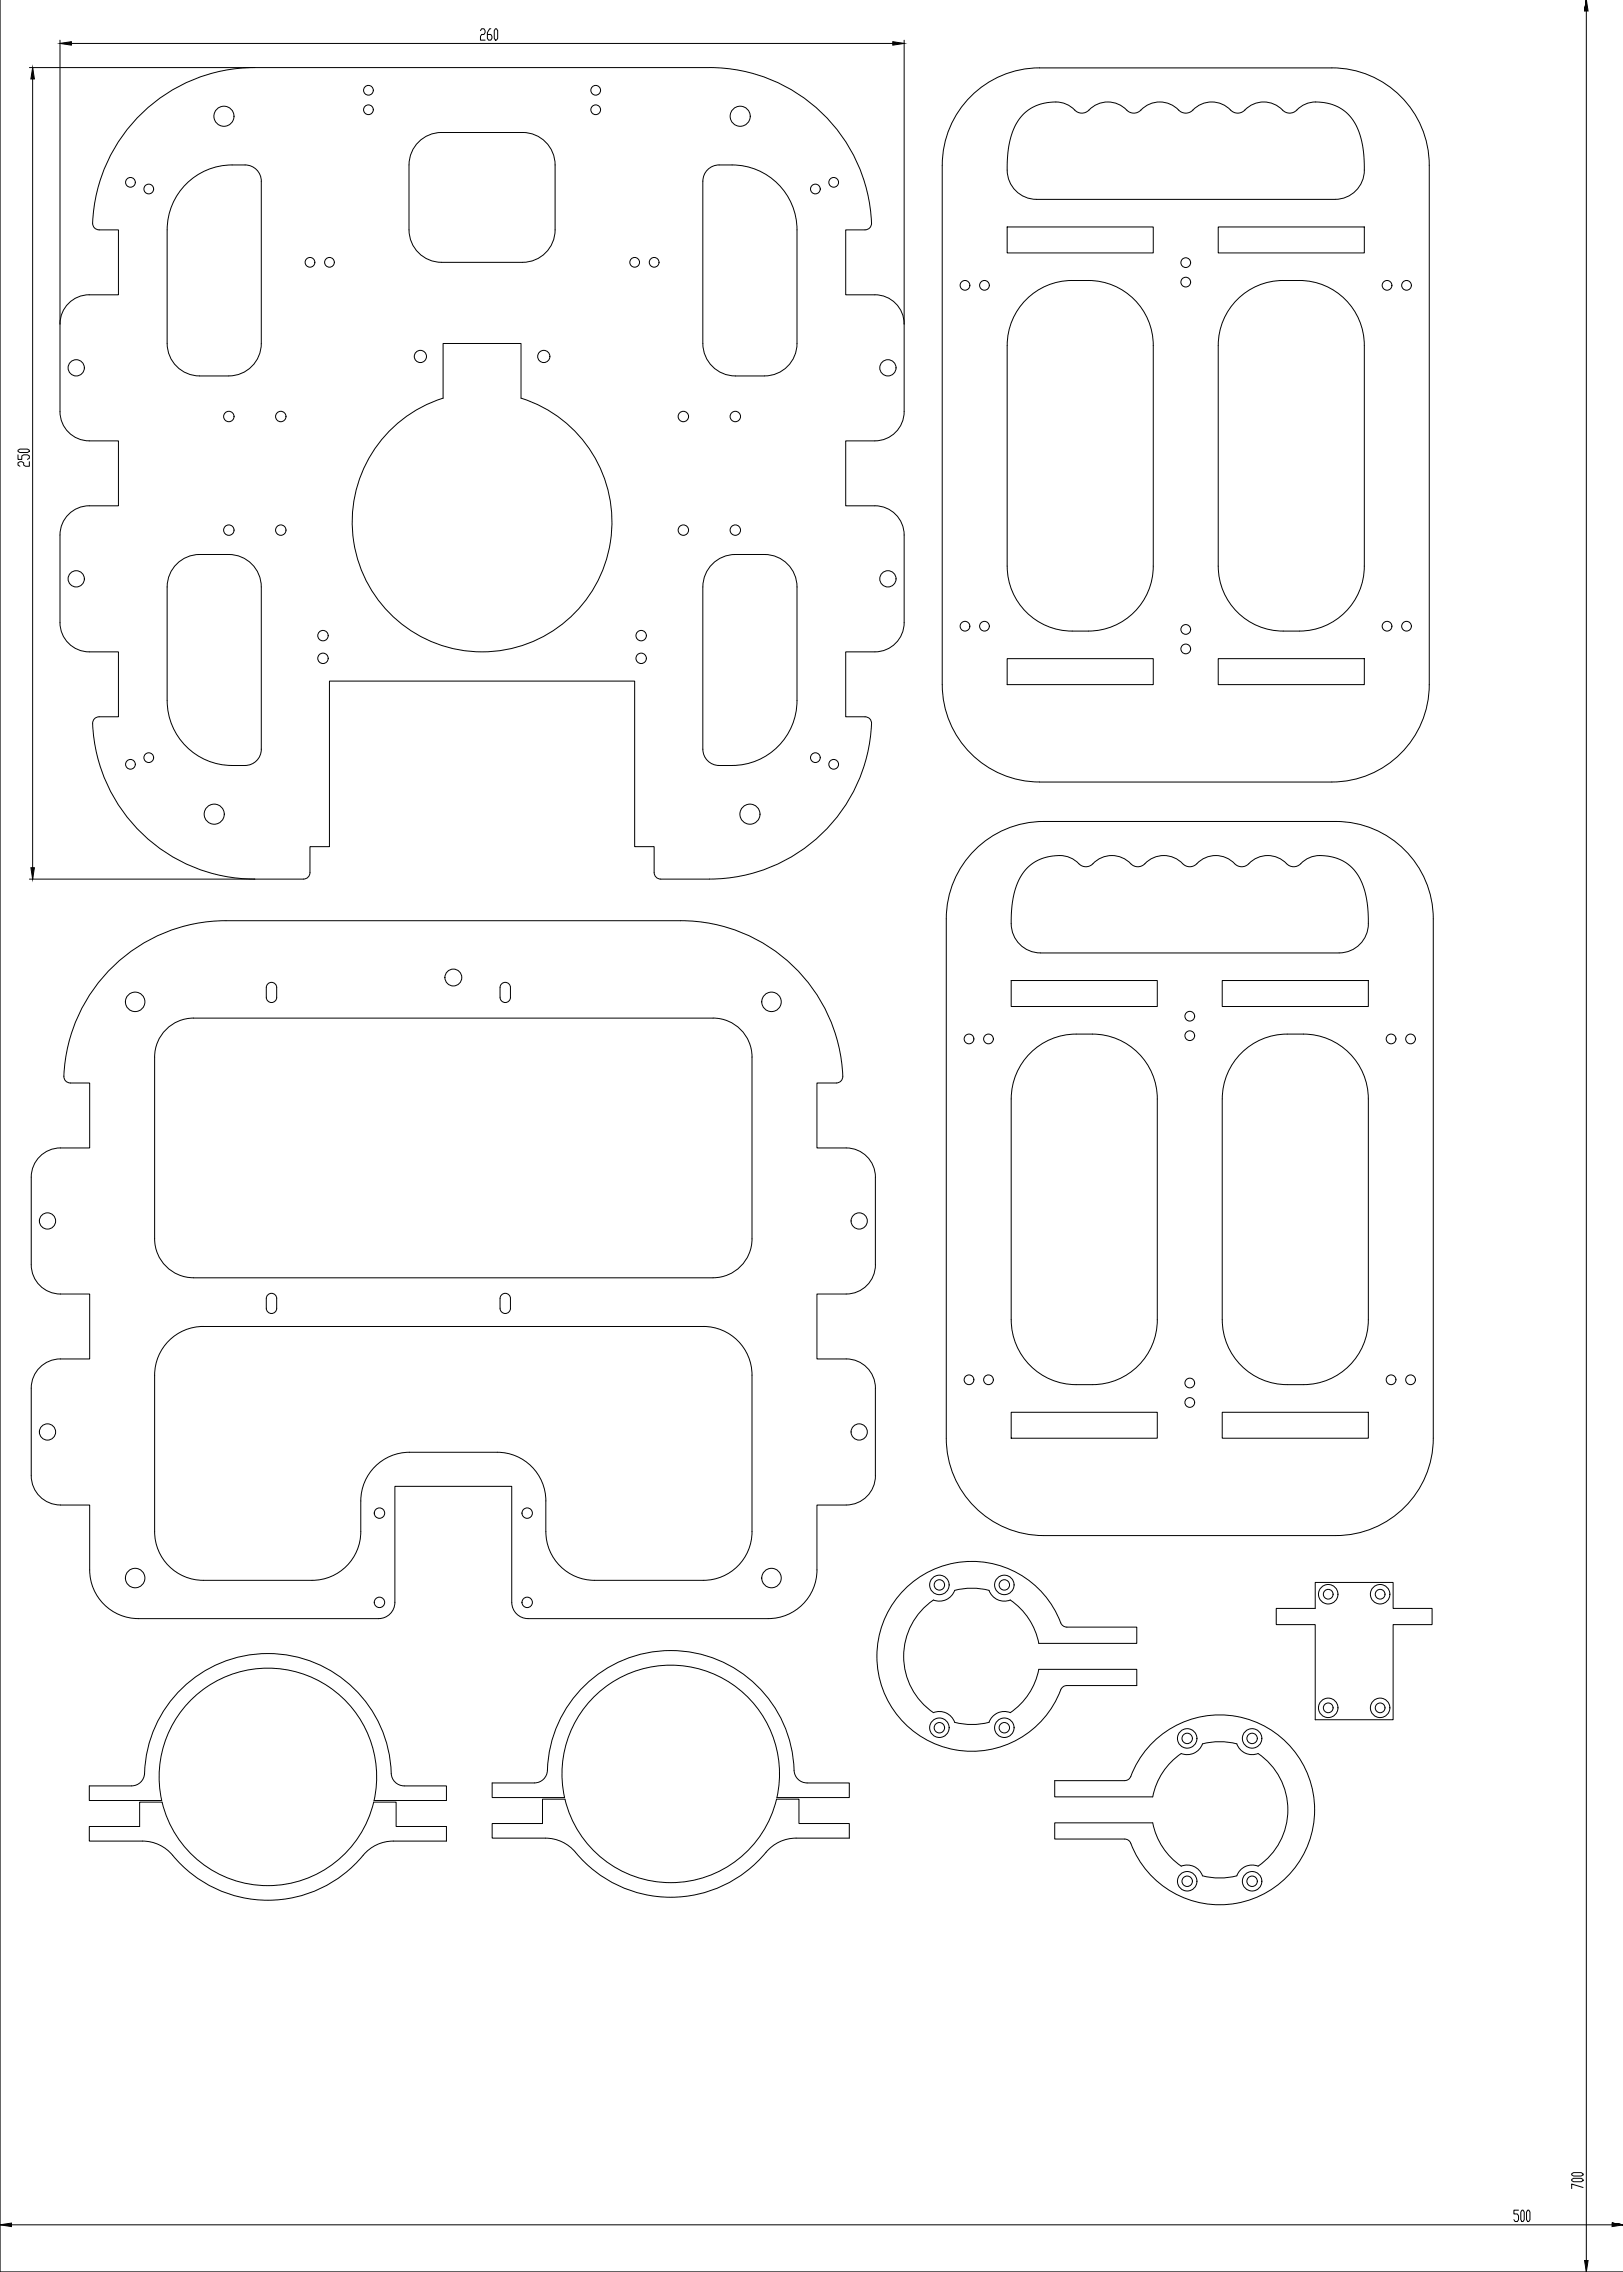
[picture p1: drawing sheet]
<svg xmlns="http://www.w3.org/2000/svg" width="500mm" height="700mm" viewBox="0 0 500 700" stroke-linecap="round" stroke-linejoin="round" font-family="sans-serif">
<!-- layer: 0 -->
<g fill="none" stroke="#000" stroke-width=".31">
<path d="M0 -.1v700h499.9M488.6 0v699.9M18.5 12.4v114.4a9 9 0 0 0 9 9h9v20h-9a9 9 0 0 0-9 9v27a9 9 0 0 0 9 9h9v20h-6a1.99 1.99 0 0 0-2 2.1M18.5 13.4h260M148 9.4l.3-.5h.8l.3 .5v.6l-.3 .6h-.8l-.3 .6v1.2h1.4M151.2 8.9h-.4l-.7 1.1v1.8l.4 .6h.7l.3-.6v-.6l-.3-.6h-1.1M152.6 8.9h.3l.4 .5v2.4l-.4 .6h-.3l-.4-.6v-2.4zM278.5 12.4v114.4a9 9 0 0 1-9 9h-9v20h9a9 9 0 0 1 9 9v27a9 9 0 0 1-9 9h-9v20h5.9a2 2 0 0 1 2 2.1 50 50 0 0 1-49.9 47.9h-15a2.01 2.01 0 0 1-2-2v-8h-6v-51h-94v51h-6v8a1.99 1.99 0 0 1-2 2h-84.4M9.1 20.8h209.4a49.7 49.7 0 0 1 49.8 48.7l-.4 .7-1.1 .6h-6.3v20h9a9 9 0 0 1 9 9M10.1 20.8v250M78.5 20.8a50 50 0 0 0-50 47.9M299 29.7a29.9 29.9 0 0 1 21.2-8.8h90a30 30 0 0 1 30 30v160a30 30 0 0 1-30 30h-90a30 30 0 0 1-30-30v-160a29.9 29.9 0 0 1 8.8-21.2z"/>
<path d="M331 33.9a3 3 0 0 0 4.4 0M331 33.9a10.2 10.2 0 0 0-10.3-1.9 13.7 13.7 0 0 0-9.6 11.2l-.6 3.6a28.7 28.7 0 0 0 0 8 9 9 0 0 0 8.7 6.6h92M335.4 33.9a8 8 0 0 1 11.6 0M347 33.9a3 3 0 0 0 4.4 0M351.4 33.9a8 8 0 0 1 11.6 0M363 33.9a3 3 0 0 0 4.4 0M367.4 33.9a8 8 0 0 1 11.6 0M379 33.9a3 3 0 0 0 4.4 0M383.4 33.9a8 8 0 0 1 11.6 0M395 33.9a3 3 0 0 0 4.4 0M399.4 33.9a10.2 10.2 0 0 1 10.3-1.9 13.7 13.7 0 0 1 9.6 11.2l.7 3.6a29.8 29.8 0 0 1-.1 8 9 9 0 0 1-8.7 6.6M57.3 56.7a19.9 19.9 0 0 1 14.2-5.9 9.9 9.9 0 0 1 6.5 .7 5 5 0 0 1 2.5 4.3v50a10 10 0 0 1-10 10h-9a10 10 0 0 1-10-10v-35a19.9 19.9 0 0 1 5.8-14.1z"/>
<path d="M218.3 52a5 5 0 0 1 3.2-1.2 23.3 23.3 0 0 1 14.1 2.7 20 20 0 0 1 9.9 17.3v35a10 10 0 0 1-10 10h-9a10 10 0 0 1-10-10v-50a5 5 0 0 1 1.8-3.8zM28.5 68.7a2.01 2.01 0 0 0 2 2.1h6v20h-9a9 9 0 0 0-9 9M310.2 69.9h45v8h-45zM375.2 69.9h45v8h-45zM136 80.8h25M136 80.8a10 10 0 0 1-10-10v-20a10 10 0 0 1 10-10h25a10 10 0 0 1 10 10v20a10 10 0 0 1-10 10M316.1 92.3a19.9 19.9 0 0 1 14.1-5.9 28.7 28.7 0 0 1 12 1.3 20 20 0 0 1 13 18.7v68a20 20 0 0 1-20 20 28.7 28.7 0 0 1-12-1.2 20 20 0 0 1-13-18.8v-68a19.9 19.9 0 0 1 5.9-14.1zM400.2 86.4a28.5 28.5 0 0 0-12 1.3 20 20 0 0 0-13 18.7v68a20 20 0 0 0 20 20h5M400.2 86.4a20 20 0 0 1 20 20v68a20 20 0 0 1-20 20M136.5 105.8h24v16.9a40 40 0 0 1 20.4 61.5 40 40 0 0 1-64.9 0 40 40 0 0 1 20.5-61.5zM5.5 138.7l.6-.4h2.4l.5 .4v.4l-.5 .3h-2.4l-.6-.3zM5.5 140.1v1.4h1.2v-1l.6-.4h1.2l.5 .4v.7l-.5 .3"/>
<path d="M9 142.2v1.4h-1.1l-.6-.3v-.7l-.6-.4h-.6l-.6 .4v.7l.6 .3M310.2 202.9h45v8h-45zM375.2 202.9h45v8h-45zM28.5 222.9a50 50 0 0 0 50 47.9M71.5 235.8h4M71.5 235.8a20 20 0 0 1-20-20v-35a10 10 0 0 1 10-10h9a10 10 0 0 1 10 10v50a5 5 0 0 1-5 5M221.5 235.8h4M221.5 235.8a5 5 0 0 1-5-5v-50a10 10 0 0 1 10-10h9a10 10 0 0 1 10 10v35a20 20 0 0 1-20 20M411.4 253.1h-89.9a30 30 0 0 0-30 30v160a30 30 0 0 0 30 29.9M411.5 253.1a30 30 0 0 1 30 30v160a30 30 0 0 1-30 29.9M368.6 266.1a3.2 3.2 0 0 1-4.9-.6 8.1 8.1 0 0 0-11.4 .9 3.2 3.2 0 0 1-4.6-.9 8.1 8.1 0 0 0-11.4 .9 3.2 3.2 0 0 1-4.6-.9 10.3 10.3 0 0 0-9.3-1.5 13.4 13.4 0 0 0-9.9 10.5l-.8 4.4-.3 5.7M368.6 266.1a8.1 8.1 0 0 1 12 .3 3.2 3.2 0 0 0 4.6-.9 8.1 8.1 0 0 1 11.4 .9 3.2 3.2 0 0 0 4.6-.9 10.3 10.3 0 0 1 9.3-1.5 13.4 13.4 0 0 1 9.9 10.5l.8 4.4 .2 5.7"/>
<path d="M69.6 283.6h140M69.6 283.6a50 50 0 0 0-49.9 47.9M209.6 283.6a49.7 49.7 0 0 1 49.8 48.7l-.4 .7-1 .6h-6.4v20h9a9 9 0 0 1 9 9v27a9 9 0 0 1-9 9h-9v20h9a9 9 0 0 1 9 9v27a9 9 0 0 1-9 9h-9v20a15 15 0 0 1-15 15h-74a5 5 0 0 1-5-5v-35.7h-36v35.7a5 5 0 0 1-5 5h-74M311.5 284.6a9 9 0 0 0 9 9M320.5 293.6h92M421.5 284.6a9 9 0 0 1-9 9M51.1 317.1a11.9 11.9 0 0 1 8.5-3.5h160a12 12 0 0 1 12 12v56a12 12 0 0 1-12 12h-160a12 12 0 0 1-12-12v-56a12 12 0 0 1 3.5-8.5zM82.5 303.1a1.6 1.6 0 0 1 1.7-.4 1.6 1.6 0 0 1 1 1.5v3a1.6 1.6 0 0 1-1.6 1.6 1.6 1.6 0 0 1-1.6-1.6v-3zM154.5 303.1a1.6 1.6 0 0 1 1.7-.4 1.6 1.6 0 0 1 1 1.5v3a1.6 1.6 0 0 1-1.6 1.6 1.6 1.6 0 0 1-1.6-1.6v-3zM311.4 302.1h45v8h-45zM376.4 302.1h45v8h-45zM19.7 331.5a2.01 2.01 0 0 0 2 2.1h5.9v20h-9a9 9 0 0 0-9 9v27a9 9 0 0 0 9 9h9v20h-9a9 9 0 0 0-9 9v27a9 9 0 0 0 9 9h9v20a15 15 0 0 0 15 15"/>
<path d="M317.3 324.4a19.9 19.9 0 0 1 14.2-5.8 28.8 28.8 0 0 1 11.9 1.2 20 20 0 0 1 13 18.8l.1 68a20 20 0 0 1-20 20 28.8 28.8 0 0 1-12-1.3 20 20 0 0 1-13.1-18.7l.1-68a19.9 19.9 0 0 1 5.8-14.2zM382.3 324.4a19.9 19.9 0 0 1 14.2-5.8 28.8 28.8 0 0 1 11.9 1.2 20 20 0 0 1 13 18.8v68a20 20 0 0 1-20 20 28.7 28.7 0 0 1-11.9-1.3 20 20 0 0 1-13.1-18.7l.1-68a19.9 19.9 0 0 1 5.8-14.2zM82.5 398.9a1.6 1.6 0 0 1 1.7-.4 1.6 1.6 0 0 1 1 1.5v3a1.6 1.6 0 0 1-1.6 1.6 1.6 1.6 0 0 1-1.6-1.6v-3zM154.5 398.9a1.6 1.6 0 0 1 1.7-.4 1.6 1.6 0 0 1 1 1.5v3a1.6 1.6 0 0 1-1.6 1.6 1.6 1.6 0 0 1-1.6-1.6v-3zM52 413a14.9 14.9 0 0 1 10.6-4.4h154a15 15 0 0 1 15 15v48.2a15 15 0 0 1-15 15h-33.5a15 15 0 0 1-15-15v-9.4a15 15 0 0 0-15-15h-27a15 15 0 0 0-15 15v9.4a15 15 0 0 1-15 15h-33.5a15 15 0 0 1-15-15v-48.2a15 15 0 0 1 4.4-10.6zM311.4 435.1h45v8h-45zM376.4 435.1h45v8h-45zM321.4 473.1h90M393.1 495.5h12v-8h24v8h12v5h-12v29.3h-24v-29.3h-12zM294 530.6a21 21 0 0 0 10.6 0M294 530.6a5 5 0 0 0-6.5-3 21 21 0 0 1 0-34.7 5 5 0 0 0 6.5-3 21 21 0 0 1 10.6 0 5 5 0 0 0 6.6 3 21 21 0 0 1 8.7 13.4h30.2v-5l-21.5-.1-.9-.2a4.2 4.2 0 0 1-1.8-3 29.3 29.3 0 0 0-45.4-10 29.3 29.3 0 0 0 2.2 46.4 29.3 29.3 0 0 0 44.2-14.3l.8-.6 .9-.2h21.5v-5h-30.2a21 21 0 0 1-8.7 13.3 5 5 0 0 0-6.6 3M44.5 546.3a4 4 0 0 1-4 3.9h-13v4.5h22.3a33.5 33.5 0 0 1 32.7-40.8 33.5 33.5 0 0 1 32.7 40.8h22.3v-4.5h-13a4 4 0 0 1-4-3.9"/>
<path d="M44.5 546.3a38 38 0 0 1 38-36.9 38 38 0 0 1 38 36.9M173.9 553.8h-22.3v-4.5l13-.1a4 4 0 0 0 4-3.8 38.1 38.1 0 0 1 38.4-36.9 38.1 38.1 0 0 1 37.7 37.7 4 4 0 0 0 3.9 3l13 .1v4.5h-22.3M173.9 553.7a33.5 33.5 0 0 1 32.7-40.7 33.5 33.5 0 0 1 32.7 40.7M324.9 548.5h21.5l.9-.2a4.2 4.2 0 0 0 1.8-3 29.3 29.3 0 0 1 45.4-10 29.3 29.3 0 0 1-2.2 46.4 29.3 29.3 0 0 1-44.3-14.3l-.7-.6-.9-.3h-21.5v-5h30.1a21 21 0 0 0 8.8 13.4 5 5 0 0 1 6.6 3 21 21 0 0 0 10.5 0 5 5 0 0 1 6.6-3 21 21 0 0 0 0-34.7 5 5 0 0 1-6.5-3 21 21 0 0 0-10.6 0 5 5 0 0 1-6.6 3 21 21 0 0 0-8.8 13.3h-30.1zM53.2 571.5a12 12 0 0 0-9.3-4.3h-16.4v-4.5h15.5v-7.5h6.9a33.5 33.5 0 0 0 32.6 25.7 33.5 33.5 0 0 0 32.6-25.7h6.9v7.5h15.5v4.5h-16.4a12.7 12.7 0 0 0-10.5 5.8 38 38 0 0 1-57.4-1.5M151.6 561.8h15.5v-7.5h6.9a33.5 33.5 0 0 0 32.6 25.7 33.5 33.5 0 0 0 32.6-25.8l6.9 .1v7.5h15.5v4.5h-16.4a12.7 12.7 0 0 0-10.5 5.7 38.1 38.1 0 0 1-58.2-2.2 12 12 0 0 0-8.5-3.5h-16.4zM484.1 671.4l.6-.3h2.3l.6 .3v.4l-.6 .3h-2.3l-.6-.3zM484.1 669.6l.6-.3h2.3l.6 .3v.4l-.6 .4h-2.3l-.6-.4zM487.6 673.9l-3.5-1.1v1.4M0 685.4h499.9M467.7 680.9h-1.4v1.1h1l.4 .6v1.2l-.4 .6h-.6l-.4-.6M468.8 680.9h.3l.4 .6v2.3l-.4 .6h-.3l-.4-.6v-2.3z"/>
<path d="M470.5 680.9h.4l.3 .6v2.3l-.3 .6h-.4l-.3-.6v-2.3z"/>
<circle cx="69" cy="35.8" r="3.1"/>
<circle cx="113.5" cy="33.8" r="1.5"/>
<circle cx="113.5" cy="27.8" r="1.5"/>
<circle cx="183.5" cy="27.8" r="1.5"/>
<circle cx="183.5" cy="33.8" r="1.5"/>
<circle cx="228" cy="35.8" r="3.1"/>
<circle cx="40.2" cy="56.2" r="1.5"/>
<circle cx="45.8" cy="58.2" r="1.5"/>
<circle cx="251.1" cy="58.2" r="1.5"/>
<circle cx="256.8" cy="56.2" r="1.5"/>
<circle cx="95.5" cy="80.8" r="1.5"/>
<circle cx="101.5" cy="80.8" r="1.5"/>
<circle cx="195.5" cy="80.8" r="1.5"/>
<circle cx="201.5" cy="80.8" r="1.5"/>
<circle cx="297.2" cy="87.9" r="1.5"/>
<circle cx="303.2" cy="87.9" r="1.5"/>
<circle cx="365.2" cy="86.9" r="1.5"/>
<circle cx="365.2" cy="80.9" r="1.5"/>
<circle cx="427.2" cy="87.9" r="1.5"/>
<circle cx="433.2" cy="87.9" r="1.5"/>
<circle cx="23.5" cy="113.3" r="2.5"/>
<circle cx="129.5" cy="109.8" r="1.88"/>
<circle cx="167.5" cy="109.8" r="1.88"/>
<circle cx="273.5" cy="113.3" r="2.5"/>
<circle cx="70.5" cy="128.3" r="1.6"/>
<circle cx="86.5" cy="128.3" r="1.6"/>
<circle cx="210.5" cy="128.3" r="1.6"/>
<circle cx="226.5" cy="128.3" r="1.6"/>
<circle cx="23.5" cy="178.3" r="2.5"/>
<circle cx="70.5" cy="163.3" r="1.6"/>
<circle cx="86.5" cy="163.3" r="1.6"/>
<circle cx="210.5" cy="163.3" r="1.6"/>
<circle cx="226.5" cy="163.3" r="1.6"/>
<circle cx="273.5" cy="178.3" r="2.5"/>
<circle cx="99.5" cy="195.8" r="1.6"/>
<circle cx="197.5" cy="195.8" r="1.6"/>
<circle cx="297.2" cy="192.9" r="1.5"/>
<circle cx="303.2" cy="192.9" r="1.5"/>
<circle cx="365.2" cy="193.9" r="1.5"/>
<circle cx="365.2" cy="199.9" r="1.5"/>
<circle cx="427.2" cy="192.9" r="1.5"/>
<circle cx="433.2" cy="192.9" r="1.5"/>
<circle cx="99.5" cy="202.8" r="1.6"/>
<circle cx="197.5" cy="202.8" r="1.6"/>
<circle cx="40.2" cy="235.5" r="1.5"/>
<circle cx="45.8" cy="233.4" r="1.5"/>
<circle cx="251.1" cy="233.4" r="1.5"/>
<circle cx="256.8" cy="235.5" r="1.5"/>
<circle cx="66" cy="250.8" r="3.1"/>
<circle cx="231" cy="250.8" r="3.1"/>
<circle cx="41.6" cy="308.6" r="3"/>
<circle cx="139.6" cy="301.1" r="2.6"/>
<circle cx="237.6" cy="308.6" r="3"/>
<circle cx="366.5" cy="313.1" r="1.5"/>
<circle cx="366.5" cy="319.1" r="1.5"/>
<circle cx="298.5" cy="320.1" r="1.5"/>
<circle cx="304.5" cy="320.1" r="1.5"/>
<circle cx="428.5" cy="320.1" r="1.5"/>
<circle cx="434.5" cy="320.1" r="1.5"/>
<circle cx="14.6" cy="376.1" r="2.5"/>
<circle cx="264.6" cy="376.1" r="2.5"/>
<circle cx="298.5" cy="425.1" r="1.5"/>
<circle cx="304.5" cy="425.1" r="1.5"/>
<circle cx="366.5" cy="426.1" r="1.5"/>
<circle cx="366.5" cy="432.1" r="1.5"/>
<circle cx="428.5" cy="425.1" r="1.5"/>
<circle cx="434.5" cy="425.1" r="1.5"/>
<circle cx="14.6" cy="441.1" r="2.5"/>
<circle cx="264.6" cy="441.1" r="2.5"/>
<circle cx="116.9" cy="466.1" r="1.6"/>
<circle cx="162.4" cy="466.1" r="1.6"/>
<circle cx="41.6" cy="486.1" r="3"/>
<circle cx="116.9" cy="493.6" r="1.6"/>
<circle cx="162.4" cy="493.6" r="1.6"/>
<circle cx="237.6" cy="486.1" r="3"/>
<circle cx="289.3" cy="488.2" r="3"/>
<circle cx="289.3" cy="488.2" r="1.6"/>
<circle cx="309.3" cy="488.2" r="3"/>
<circle cx="309.3" cy="488.2" r="1.6"/>
<circle cx="409.1" cy="491.1" r="3"/>
<circle cx="409.1" cy="491.1" r="1.5"/>
<circle cx="425.1" cy="491.1" r="3"/>
<circle cx="425.1" cy="491.1" r="1.5"/>
<circle cx="289.3" cy="532.2" r="3"/>
<circle cx="289.3" cy="532.2" r="1.6"/>
<circle cx="309.3" cy="532.2" r="3"/>
<circle cx="309.3" cy="532.2" r="1.6"/>
<circle cx="365.7" cy="535.5" r="3"/>
<circle cx="365.7" cy="535.5" r="1.6"/>
<circle cx="385.7" cy="535.5" r="3"/>
<circle cx="385.7" cy="535.5" r="1.6"/>
<circle cx="409.1" cy="526.1" r="3"/>
<circle cx="409.1" cy="526.1" r="1.5"/>
<circle cx="425.1" cy="526.1" r="3"/>
<circle cx="425.1" cy="526.1" r="1.5"/>
<circle cx="365.7" cy="579.5" r="3"/>
<circle cx="365.7" cy="579.5" r="1.6"/>
<circle cx="385.7" cy="579.5" r="3"/>
<circle cx="385.7" cy="579.5" r="1.6"/>
</g>
<g fill="#000" stroke="#000" stroke-width=".31">
<path d="M18.5 13.4l3.5-.6v1.1zM275 12.8l3.5 .6-3.5 .5zM10.1 20.8l.5 3.5h-1.1zM9.5 267.3h1.1l-.5 3.5zM0 685.4l3.5-.6v1.1zM488.1 696.4h1l-.5 3.5z"/>
<path d="M488.6 -.1l.5 3.5h-1zM488.6 -.1l-.5 3.5z"/>
<path d="M496.5 684.8l3.4 .6-3.4 .5zM496.5 684.8l3.4 .6z"/>
</g>
</svg>
